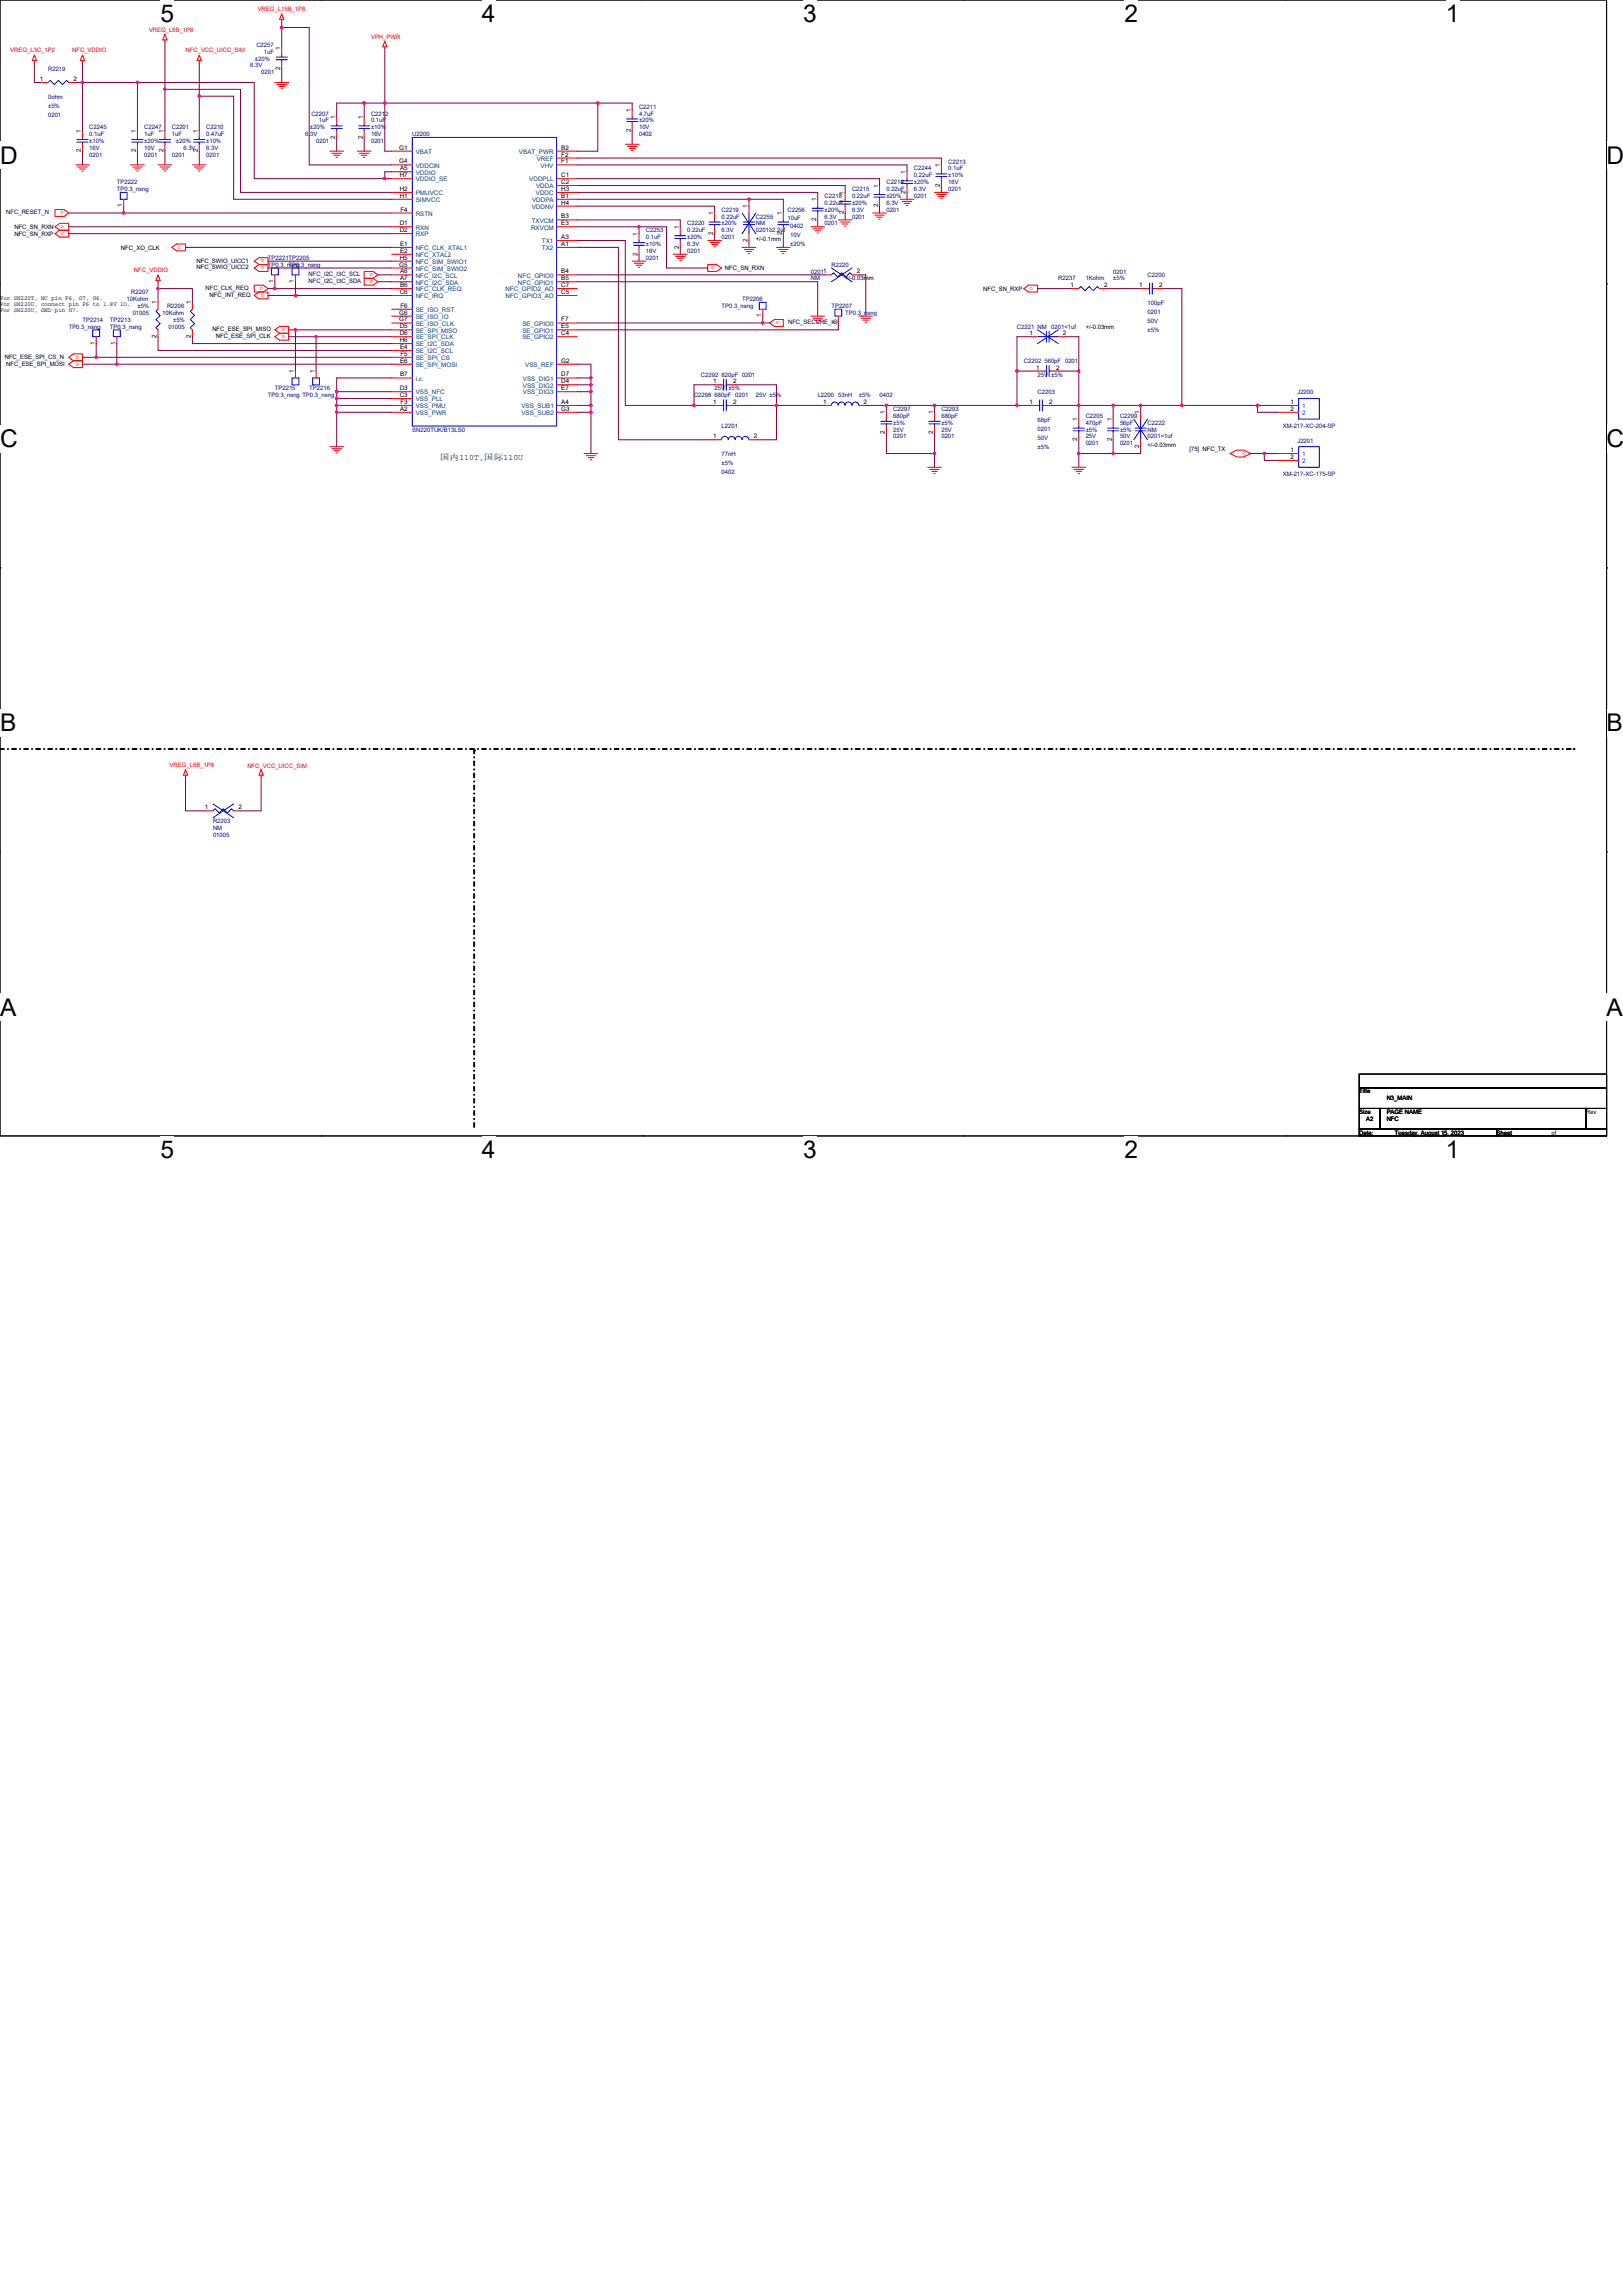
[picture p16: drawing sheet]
<svg xmlns="http://www.w3.org/2000/svg" width="210mm" height="297mm" viewBox="0 0 210 297" stroke-linecap="round" stroke-linejoin="round" font-family="sans-serif">
<defs><g id="words">
<g font-size="3.2">
<text x="20.8" y="2.8">5</text>
<text x="62.4" y="2.8">4</text>
<text x="103.9" y="2.8">3</text>
<text x="145.5" y="2.8">2</text>
<text x="187.1" y="2.8">1</text>
<text x="0" y="21.2">D</text>
<text x="207.9" y="21.2">D</text>
<text x="0" y="57.9">C</text>
<text x="207.9" y="57.9">C</text>
<text x="0" y="94.6">B</text>
<text x="207.9" y="94.6">B</text>
<text x="0" y="131.4">A</text>
<text x="207.9" y="131.4">A</text>
<text x="20.8" y="149.8">5</text>
<text x="62.4" y="149.8">4</text>
<text x="103.9" y="149.8">3</text>
<text x="145.5" y="149.8">2</text>
<text x="187.1" y="149.8">1</text>
</g>
<text font-size="1.1" fill="#008000" x="56.9" y="59.5">国内110T,国际110U</text>
<g font-size=".8" fill="#f00">
<text x="19.3" y="4.1">VREG_L6B_1P8</text>
<text x="33.3" y="1.4">VREG_L15B_1P8</text>
<text x="48" y="5">VPH_PWR</text>
<text x="1.3" y="6.8">VREG_L3C_1P2</text>
<text x="9.3" y="6.8">NFC_VDDIO</text>
<text x="24" y="6.8">NFC_VCC_UICC_SIM</text>
<text x="7.8" y="29.5">o</text>
<text x="8.3" y="27.3" transform="rotate(-180 8.3 27.3)">o</text>
<text x="7.8" y="30.4">o</text>
<text x="17.3" y="35.2">NFC_VDDIO</text>
<text x="22.9" y="32.2">o</text>
<text x="34.2" y="33.6" transform="rotate(-180 34.2 33.6)">o</text>
<text x="34.2" y="34.5" transform="rotate(-180 34.2 34.5)">o</text>
<text x="48.3" y="35.3" transform="rotate(-180 48.3 35.3)">o</text>
<text x="92" y="34.8">o</text>
<text x="34.1" y="37.1" transform="rotate(-180 34.1 37.1)">o</text>
<text x="34.2" y="38" transform="rotate(-180 34.2 38)">o</text>
<text x="48.3" y="36.2" transform="rotate(-180 48.3 36.2)">o</text>
<text x="100.8" y="41.6" transform="rotate(-180 100.8 41.6)">o</text>
<text x="133.2" y="37.5">o</text>
<text x="10.2" y="46" transform="rotate(-180 10.2 46)">o</text>
<text x="10.2" y="46.9" transform="rotate(-180 10.2 46.9)">o</text>
<text x="36.9" y="42.5" transform="rotate(-180 36.9 42.5)">o</text>
<text x="36.9" y="43.3" transform="rotate(-180 36.9 43.3)">o</text>
<text x="161.2" y="58.5" transform="rotate(-180 161.2 58.5)">o</text>
<text x="22" y="99.2">VREG_L6B_1P8</text>
<text x="32" y="99.4">NFC_VCC_UICC_SIM</text>
</g>
<g font-size=".8">
<text x="5.2" y="10.5">1</text>
<text x="9.5" y="10.5">2</text>
<text x="36.3" y="9.1" transform="rotate(-90 36.3 9.1)">2</text>
<text x="36.3" y="6.5" transform="rotate(-90 36.3 6.5)">1</text>
<text x="10.5" y="17.2" transform="rotate(-90 10.5 17.2)">1</text>
<text x="17.6" y="17.2" transform="rotate(-90 17.6 17.2)">1</text>
<text x="21.1" y="17.2" transform="rotate(-90 21.1 17.2)">1</text>
<text x="25.6" y="17.2" transform="rotate(-90 25.6 17.2)">1</text>
<text x="43.4" y="17.9" transform="rotate(-90 43.4 17.9)">2</text>
<text x="43.4" y="15.4" transform="rotate(-90 43.4 15.4)">1</text>
<text x="46.9" y="17.9" transform="rotate(-90 46.9 17.9)">2</text>
<text x="46.9" y="15.4" transform="rotate(-90 46.9 15.4)">1</text>
<text x="81.6" y="17.1" transform="rotate(-90 81.6 17.1)">2</text>
<text x="81.6" y="14.5" transform="rotate(-90 81.6 14.5)">1</text>
<text x="10.5" y="19.7" transform="rotate(-90 10.5 19.7)">2</text>
<text x="17.6" y="19.7" transform="rotate(-90 17.6 19.7)">2</text>
<text x="21.1" y="19.7" transform="rotate(-90 21.1 19.7)">2</text>
<text x="25.6" y="19.7" transform="rotate(-90 25.6 19.7)">2</text>
<text x="51.6" y="19.4">G1</text>
<text x="51.6" y="21.1">G4</text>
<text x="51.7" y="22.9">H7</text>
<text x="51.8" y="22">A5</text>
<text x="72.6" y="22.9">C1</text>
<text x="72.6" y="23.8">C2</text>
<text x="72.6" y="21.1">F1</text>
<text x="72.6" y="19.4">B2</text>
<text x="72.6" y="20.3">F2</text>
<text x="117.2" y="22.5" transform="rotate(-90 117.2 22.5)">1</text>
<text x="121.6" y="21.6" transform="rotate(-90 121.6 21.6)">1</text>
<text x="1.9" y="29.6">NFC_SN_RXN</text>
<text x="15.8" y="26.8" transform="rotate(-90 15.8 26.8)">1</text>
<text x="51.7" y="25.6">H1</text>
<text x="51.7" y="24.7">H2</text>
<text x="51.7" y="29.1">D1</text>
<text x="51.8" y="27.4">F4</text>
<text x="72.6" y="29.1">E3</text>
<text x="72.6" y="24.7">H3</text>
<text x="72.6" y="26.5">H4</text>
<text x="72.6" y="25.6">B1</text>
<text x="72.6" y="28.3">B3</text>
<text x="87.8" y="29.6" transform="rotate(-90 87.8 29.6)">1</text>
<text x="92.3" y="27.8" transform="rotate(-90 92.3 27.8)">1</text>
<text x="96.7" y="26.9" transform="rotate(-90 96.7 26.9)">1</text>
<text x="101.2" y="27.8" transform="rotate(-90 101.2 27.8)">1</text>
<text x="105.6" y="28.6" transform="rotate(-90 105.6 28.6)">2</text>
<text x="105.6" y="26.1" transform="rotate(-90 105.6 26.1)">1</text>
<text x="109.2" y="27.7" transform="rotate(-90 109.2 27.7)">2</text>
<text x="109.2" y="25.2" transform="rotate(-90 109.2 25.2)">1</text>
<text x="113.6" y="26.8" transform="rotate(-90 113.6 26.8)">2</text>
<text x="113.6" y="24.3" transform="rotate(-90 113.6 24.3)">1</text>
<text x="117.2" y="25.1" transform="rotate(-90 117.2 25.1)">2</text>
<text x="121.6" y="24.2" transform="rotate(-90 121.6 24.2)">2</text>
<text x="1.9" y="30.5">NFC_SN_RXP</text>
<text x="15.6" y="32.3">NFC_XO_CLK</text>
<text x="25.4" y="34">NFC_SWIO_UICC1</text>
<text x="25.4" y="34.9">NFC_SWIO_UICC2</text>
<text x="51.6" y="34.5">G5</text>
<text x="51.7" y="30">D2</text>
<text x="51.7" y="33.6">H5</text>
<text x="51.8" y="31.8">E1</text>
<text x="51.8" y="32.7">E2</text>
<text x="51.8" y="35.4">A6</text>
<text x="72.6" y="31.8">A1</text>
<text x="72.6" y="30.9">A3</text>
<text x="72.6" y="35.4">B4</text>
<text x="82.5" y="33.1" transform="rotate(-90 82.5 33.1)">2</text>
<text x="82.5" y="30.5" transform="rotate(-90 82.5 30.5)">1</text>
<text x="87.8" y="32.2" transform="rotate(-90 87.8 32.2)">2</text>
<text x="92.3" y="30.4" transform="rotate(-90 92.3 30.4)">2</text>
<text x="93.8" y="34.9">NFC_SN_RXN</text>
<text x="96.7" y="31.3" transform="rotate(-90 96.7 31.3)">2</text>
<text x="97.8" y="31.1">+/-0.1mm</text>
<text x="101.2" y="30.4" transform="rotate(-90 101.2 30.4)">2</text>
<text x="110.9" y="35.4">2</text>
<text x="0" y="38.8">For SN220T, NC pin F6, G7, G6.</text>
<text x="0" y="39.6">For SN220U, connect pin F6 to 1.8V IO.</text>
<text x="0" y="40.4">For SN220U, GND pin G7.</text>
<text x="20.3" y="39.4" transform="rotate(-90 20.3 39.4)">1</text>
<text x="24.7" y="39.4" transform="rotate(-90 24.7 39.4)">1</text>
<text x="27.1" y="38.4">NFC_INT_REQ</text>
<text x="35.4" y="36.6" transform="rotate(-90 35.4 36.6)">1</text>
<text x="38" y="36.6" transform="rotate(-90 38 36.6)">1</text>
<text x="51.6" y="40.7">G6</text>
<text x="51.6" y="41.6">G7</text>
<text x="51.7" y="38">C6</text>
<text x="51.8" y="36.3">A7</text>
<text x="51.8" y="37.1">B6</text>
<text x="51.8" y="39.8">F6</text>
<text x="72.6" y="38">C5</text>
<text x="72.6" y="37.1">C7</text>
<text x="72.6" y="36.3">B5</text>
<text x="72.6" y="41.6">F7</text>
<text x="98.5" y="41.1" transform="rotate(-90 98.5 41.1)">1</text>
<text x="108.3" y="42" transform="rotate(-90 108.3 42)">1</text>
<text x="109.3" y="36.3">+/-0.03mm</text>
<text x="127.2" y="37.6">NFC_SN_RXP</text>
<text x="138.5" y="37.1">1</text>
<text x="142.9" y="37.1">2</text>
<text x="147.4" y="37.1">1</text>
<text x="150" y="37.1">2</text>
<text x=".6" y="46.4">NFC_ESE_SPI_CS_N</text>
<text x=".8" y="47.3">NFC_ESE_SPI_MOSI</text>
<text x="12.3" y="44.6" transform="rotate(-90 12.3 44.6)">1</text>
<text x="14.9" y="44.6" transform="rotate(-90 14.9 44.6)">1</text>
<text x="20.3" y="43.7" transform="rotate(-90 20.3 43.7)">2</text>
<text x="24.7" y="43.7" transform="rotate(-90 24.7 43.7)">2</text>
<text x="27.5" y="42.9">NFC_ESE_SPI_MISO</text>
<text x="27.9" y="43.8">NFC_ESE_SPI_CLK</text>
<text x="51.7" y="42.5">D5</text>
<text x="51.7" y="43.4">D6</text>
<text x="51.7" y="44.3">H6</text>
<text x="51.8" y="45.1">E4</text>
<text x="51.8" y="46.9">E6</text>
<text x="51.8" y="46">F5</text>
<text x="72.6" y="46.9">G2</text>
<text x="72.6" y="42.5">E5</text>
<text x="72.6" y="43.4">C4</text>
<text x="133.2" y="43.4">1</text>
<text x="134.1" y="47.8">1</text>
<text x="136.6" y="47.8">2</text>
<text x="137.5" y="43.4">2</text>
<text x="140.5" y="42.5">+/-0.03mm</text>
<text x="38" y="48.3" transform="rotate(-90 38 48.3)">1</text>
<text x="40.7" y="48.3" transform="rotate(-90 40.7 48.3)">1</text>
<text x="51.7" y="50.5">D3</text>
<text x="51.7" y="51.4">C3</text>
<text x="51.8" y="53.1">A2</text>
<text x="51.8" y="48.7">B7</text>
<text x="51.8" y="52.3">F3</text>
<text x="72.6" y="48.7">D7</text>
<text x="72.6" y="49.6">D4</text>
<text x="72.6" y="50.5">E7</text>
<text x="72.6" y="52.3">A4</text>
<text x="72.6" y="53.1">G3</text>
<text x="92.3" y="49.6">1</text>
<text x="92.3" y="52.3">1</text>
<text x="94.8" y="49.6">2</text>
<text x="94.8" y="52.3">2</text>
<text x="106.5" y="52.3">1</text>
<text x="111.7" y="52.3">2</text>
<text x="114.5" y="53.6" transform="rotate(-90 114.5 53.6)">1</text>
<text x="120.7" y="53.6" transform="rotate(-90 120.7 53.6)">1</text>
<text x="133.2" y="52.3">1</text>
<text x="135.7" y="52.3">2</text>
<text x="147.4" y="53.6" transform="rotate(-90 147.4 53.6)">1</text>
<text x="167" y="52.3">1</text>
<text x="167" y="53.1">2</text>
<text x="92.3" y="56.7">1</text>
<text x="97.5" y="56.7">2</text>
<text x="114.5" y="56.2" transform="rotate(-90 114.5 56.2)">2</text>
<text x="120.7" y="56.2" transform="rotate(-90 120.7 56.2)">2</text>
<text x="139.4" y="57.1" transform="rotate(-90 139.4 57.1)">2</text>
<text x="139.4" y="54.5" transform="rotate(-90 139.4 54.5)">1</text>
<text x="143.8" y="57.1" transform="rotate(-90 143.8 57.1)">2</text>
<text x="143.8" y="54.5" transform="rotate(-90 143.8 54.5)">1</text>
<text x="147.4" y="58" transform="rotate(-90 147.4 58)">2</text>
<text x="148.5" y="57.9">+/-0.03mm</text>
<text x="153.9" y="58.3">[75] NFC_TX</text>
<text x="167" y="58.5">1</text>
<text x="167" y="59.4">2</text>
<text x="26.5" y="104.7">1</text>
<text x="30.8" y="104.7">2</text>
<text x="175.9" y="141.5">Title</text>
<text x="179.4" y="142.3">N3_MAIN</text>
<text x="175.9" y="144.1">Size</text>
<text x="175.9" y="146.8">Date:</text>
<text x="176.7" y="145">A2</text>
<text x="179.4" y="145">NFC</text>
<text x="179.4" y="144.1">PAGE NAME</text>
<text x="180.5" y="146.8">Tuesday, August 15, 2023</text>
<text x="193.6" y="146.8">Sheet</text>
<text x="200.7" y="146.8">of</text>
<text x="205.2" y="144.1">Rev</text>
</g>
<g font-size=".8" fill="#000080">
<text x="6.2" y="9.2">R2219</text>
<text x="32.4" y="8.7">6.3V</text>
<text x="33" y="7.8">±20%</text>
<text x="33.2" y="6.1">C2257</text>
<text x="33.8" y="9.6">0201</text>
<text x="34.1" y="6.9">1uF</text>
<text x="6.2" y="12.8">0ohm</text>
<text x="6.2" y="14">±5%</text>
<text x="6.2" y="15.1">0201</text>
<text x="11.6" y="16.7">C2245</text>
<text x="11.6" y="17.6">0.1uF</text>
<text x="18.7" y="16.7">C2247</text>
<text x="18.7" y="17.6">1uF</text>
<text x="22.2" y="16.7">C2201</text>
<text x="22.2" y="17.6">1uF</text>
<text x="26.7" y="16.7">C2210</text>
<text x="26.7" y="17.6">0.47uF</text>
<text x="39.5" y="17.6">6.3V</text>
<text x="40.1" y="16.7">±20%</text>
<text x="40.3" y="14.9">C2207</text>
<text x="41.3" y="15.8">1uF</text>
<text x="48" y="14.9">C2212</text>
<text x="48" y="15.8">0.1uF</text>
<text x="48" y="17.6">16V</text>
<text x="48" y="16.7">±10%</text>
<text x="53.3" y="17.6">U2200</text>
<text x="82.7" y="14.1">C2211</text>
<text x="82.7" y="14.9">4.7uF</text>
<text x="82.7" y="17.6">0402</text>
<text x="82.7" y="16.7">10V</text>
<text x="82.7" y="15.8">±20%</text>
<text x="11.6" y="20.3">0201</text>
<text x="11.6" y="19.4">16V</text>
<text x="11.6" y="18.5">±10%</text>
<text x="15.1" y="23.8">TP2222</text>
<text x="18.7" y="20.3">0201</text>
<text x="18.7" y="19.4">10V</text>
<text x="18.7" y="18.5">±20%</text>
<text x="22.2" y="20.3">0201</text>
<text x="22.8" y="18.5">±20%</text>
<text x="23.7" y="19.4">6.3V</text>
<text x="26.7" y="20.3">0201</text>
<text x="26.7" y="19.4">6.3V</text>
<text x="26.7" y="18.5">±10%</text>
<text x="40.9" y="18.5">0201</text>
<text x="48" y="18.5">0201</text>
<text x="114.7" y="23.8">C2214</text>
<text x="118.2" y="22.1">C2244</text>
<text x="118.2" y="22.9">0.22uF</text>
<text x="118.2" y="23.8">±20%</text>
<text x="122.7" y="21.2">C2213</text>
<text x="122.7" y="22.1">0.1uF</text>
<text x="122.7" y="23.8">16V</text>
<text x="122.7" y="22.9">±10%</text>
<text x="15.1" y="24.7">TP0.3_nsng</text>
<text x="88.9" y="29.2">C2220</text>
<text x="93.3" y="27.4">C2219</text>
<text x="93.3" y="28.3">0.22uF</text>
<text x="93.3" y="29.2">±20%</text>
<text x="97.8" y="28.3">C2255</text>
<text x="97.8" y="29.2">NM</text>
<text x="101.9" y="27.4">C2256</text>
<text x="101.9" y="28.4">10uF</text>
<text x="102.2" y="29.5">0402</text>
<text x="106.7" y="25.6">C2218</text>
<text x="106.7" y="26.5">0.22uF</text>
<text x="106.7" y="29.2">0201</text>
<text x="106.7" y="28.3">6.3V</text>
<text x="106.7" y="27.4">±20%</text>
<text x="110.2" y="24.7">C2215</text>
<text x="110.2" y="25.6">0.22uF</text>
<text x="110.2" y="28.3">0201</text>
<text x="110.2" y="27.4">6.3V</text>
<text x="110.2" y="26.5">±20%</text>
<text x="114.7" y="24.7">0.22uF</text>
<text x="114.7" y="27.4">0201</text>
<text x="114.7" y="26.5">6.3V</text>
<text x="114.7" y="25.6">±20%</text>
<text x="118.2" y="25.6">0201</text>
<text x="118.2" y="24.7">6.3V</text>
<text x="122.7" y="24.7">0201</text>
<text x="34.7" y="33.6">TP2221TP2205</text>
<text x="34.7" y="34.5">TP0.3_nsng</text>
<text x="37.3" y="34.5">TP0.3_nsng</text>
<text x="83.6" y="30.1">C2253</text>
<text x="83.6" y="30.9">0.1uF</text>
<text x="83.6" y="33.6">0201</text>
<text x="83.6" y="32.7">16V</text>
<text x="83.6" y="31.8">±10%</text>
<text x="88.9" y="30.1">0.22uF</text>
<text x="88.9" y="32.7">0201</text>
<text x="88.9" y="31.8">6.3V</text>
<text x="88.9" y="30.9">±20%</text>
<text x="93.3" y="30.9">0201</text>
<text x="93.3" y="30.1">6.3V</text>
<text x="97.8" y="30.1">0201≥2.2uf</text>
<text x="102.2" y="30.7">10V</text>
<text x="102.2" y="31.8">±20%</text>
<text x="104.9" y="35.4">02011</text>
<text x="107.6" y="34.5">R2220</text>
<text x="144" y="35.4">0201</text>
<text x="148.5" y="35.8">C2200</text>
<text x="10.7" y="41.6">TP2214</text>
<text x="14.2" y="41.6">TP2213</text>
<text x="16.4" y="38.9">10Kohm</text>
<text x="17" y="38.1">R2207</text>
<text x="17.2" y="40.7">01005</text>
<text x="17.8" y="39.8">±5%</text>
<text x="21" y="40.7">10Kohm</text>
<text x="21.6" y="39.8">R2206</text>
<text x="22.4" y="41.6">±5%</text>
<text x="93.3" y="39.8">TP0.3_nsng</text>
<text x="96" y="38.9">TP2206</text>
<text x="104.9" y="36.3">NM</text>
<text x="107.6" y="39.8">TP2207</text>
<text x="109.3" y="40.7">TP0.3_nsng</text>
<text x="136.9" y="36.3">R2237</text>
<text x="140.5" y="36.3">1Kohm</text>
<text x="144" y="36.3">±5%</text>
<text x="148.5" y="39.5">100pF</text>
<text x="148.5" y="40.6">0201</text>
<text x="148.5" y="41.8">50V</text>
<text x="8.9" y="42.5">TP0.3_nsng</text>
<text x="14.2" y="42.5">TP0.3_nsng</text>
<text x="21.8" y="42.5">01005</text>
<text x="131.6" y="42.5">C2221 NM</text>
<text x="132.5" y="46.9">C2202 560pF 0201</text>
<text x="136" y="42.5">0201&lt;1uf</text>
<text x="148.5" y="42.9">±5%</text>
<text x="34.7" y="51.4">TP0.3_nsng TP0.3_nsng</text>
<text x="35.6" y="50.5">TP2215</text>
<text x="40" y="50.5">TP2216</text>
<text x="89.8" y="51.4">C2298 680pF 0201</text>
<text x="90.7" y="48.7">C2292 820pF 0201</text>
<text x="92.5" y="50.5">25V ±5%</text>
<text x="97.8" y="51.4">25V ±5%</text>
<text x="105.8" y="51.4">L2200 53nH</text>
<text x="111.1" y="51.4">±5%</text>
<text x="113.8" y="51.4">0402</text>
<text x="115.6" y="53.2">C2297</text>
<text x="121.8" y="53.2">C2293</text>
<text x="134.2" y="48.7">25V ±5%</text>
<text x="134.2" y="50.9">C2203</text>
<text x="167.9" y="51">J2200</text>
<text x="53.3" y="55.8">SN220TUK/B13LS0</text>
<text x="93.3" y="55.4">L2201</text>
<text x="93.3" y="59">77nH</text>
<text x="115.6" y="54.1">680pF</text>
<text x="115.6" y="56.7">0201</text>
<text x="115.6" y="55.8">25V</text>
<text x="115.6" y="54.9">±5%</text>
<text x="121.8" y="54.1">680pF</text>
<text x="121.8" y="56.7">0201</text>
<text x="121.8" y="55.8">25V</text>
<text x="121.8" y="54.9">±5%</text>
<text x="134.2" y="54.6">68pF</text>
<text x="134.2" y="55.8">0201</text>
<text x="134.2" y="56.9">50V</text>
<text x="134.2" y="58.1">±5%</text>
<text x="140.5" y="54.1">C2205</text>
<text x="140.5" y="54.9">470pF</text>
<text x="140.5" y="57.6">0201</text>
<text x="140.5" y="56.7">25V</text>
<text x="140.5" y="55.8">±5%</text>
<text x="144.9" y="54.1">C2299</text>
<text x="144.9" y="54.9">56pF</text>
<text x="144.9" y="57.6">0201</text>
<text x="144.9" y="56.7">50V</text>
<text x="144.9" y="55.8">±5%</text>
<text x="148.5" y="54.9">C2222</text>
<text x="148.5" y="55.8">NM</text>
<text x="148.5" y="56.7">0201&lt;1uf</text>
<text x="166" y="55.3">XM-217-XC-204-SP</text>
<text x="167.9" y="57.3">J2201</text>
<text x="93.3" y="60.2">±5%</text>
<text x="93.3" y="61.3">0402</text>
<text x="166" y="61.5">XM-217-XC-175-SP</text>
<text x="27.6" y="106.5">R2203</text>
<text x="27.6" y="107.4">NM</text>
<text x="27.6" y="108.3">01005</text>
</g>
<g font-size=".8" fill="#004080">
<text x="53.8" y="19.9">VBAT</text>
<text x="53.8" y="21.7">VDDCIN</text>
<text x="53.8" y="23.5">VDDIO_SE</text>
<text x="53.8" y="22.6">VDDIO</text>
<text x="67.1" y="19.9">VBAT_PWR</text>
<text x="68.5" y="23.5">VDDPLL</text>
<text x="69.4" y="20.8">VREF</text>
<text x="69.9" y="21.7">VHV</text>
<text x="53.8" y="26.1">SIMVCC</text>
<text x="53.8" y="25.3">PMUVCC</text>
<text x="53.8" y="27.9">RSTN</text>
<text x="53.8" y="29.7">RXN</text>
<text x="68.7" y="29.7">RXVCM</text>
<text x="68.8" y="27">VDDNV</text>
<text x="68.8" y="28.8">TXVCM</text>
<text x="68.8" y="26.1">VDDPA</text>
<text x="69.3" y="25.3">VDDC</text>
<text x="69.4" y="24.4">VDDA</text>
<text x="53.8" y="30.6">RXP</text>
<text x="53.8" y="32.4">NFC_CLK_XTAL1</text>
<text x="53.8" y="33.3">NFC_XTAL2</text>
<text x="53.8" y="34.1">NFC_SIM_SWIO1</text>
<text x="53.8" y="35">NFC_SIM_SWIO2</text>
<text x="53.8" y="35.9">NFC_I2C_SCL</text>
<text x="67" y="35.9">NFC_GPIO0</text>
<text x="70.1" y="32.4">TX2</text>
<text x="70.1" y="31.5">TX1</text>
<text x="53.8" y="36.8">NFC_I2C_SDA</text>
<text x="53.8" y="37.7">NFC_CLK_REQ</text>
<text x="53.8" y="38.6">NFC_IRQ</text>
<text x="53.8" y="40.4">SE_ISO_RST</text>
<text x="53.8" y="41.3">SE_ISO_IO</text>
<text x="65.4" y="38.6">NFC_GPIO3_AO</text>
<text x="65.4" y="37.7">NFC_GPIO2_AO</text>
<text x="67" y="36.8">NFC_GPIO1</text>
<text x="53.8" y="46.6">SE_SPI_CS</text>
<text x="53.8" y="42.1">SE_ISO_CLK</text>
<text x="53.8" y="43">SE_SPI_MISO</text>
<text x="53.8" y="43.9">SE_SPI_CLK</text>
<text x="53.8" y="44.8">SE_I2C_SDA</text>
<text x="53.8" y="45.7">SE_I2C_SCL</text>
<text x="53.8" y="47.5">SE_SPI_MOSI</text>
<text x="67.6" y="42.1">SE_GPIO0</text>
<text x="67.6" y="43">SE_GPIO1</text>
<text x="67.6" y="43.9">SE_GPIO2</text>
<text x="67.9" y="47.5">VSS_REF</text>
<text x="53.8" y="52.8">VSS_PMU</text>
<text x="53.8" y="51">VSS_NFC</text>
<text x="53.8" y="53.7">VSS_PWR</text>
<text x="53.8" y="51.9">VSS_PLL</text>
<text x="53.8" y="49.3">i.c.</text>
<text x="67.5" y="52.8">VSS_SUB1</text>
<text x="67.5" y="53.7">VSS_SUB2</text>
<text x="67.6" y="49.3">VSS_DIG1</text>
<text x="67.6" y="50.1">VSS_DIG2</text>
<text x="67.6" y="51">VSS_DIG3</text>
<text x="168.5" y="52.8">1</text>
<text x="168.5" y="53.7">2</text>
<text x="168.5" y="59">1</text>
<text x="168.5" y="59.9">2</text>
</g>
<g font-size=".8" fill="#000040">
<text x=".8" y="27.7">NFC_RESET_N</text>
<text x="39.9" y="35.8">NFC_I2C_I3C_SCL</text>
<text x="26.6" y="37.5">NFC_CLK_REQ</text>
<text x="39.9" y="36.6">NFC_I2C_I3C_SDA</text>
<text x="102" y="42">NFC_SECURE_IO</text>
</g>
</g></defs>
<path d="M0 0h207.9v147h-207.9z" fill="none" stroke="#000" stroke-width=".13"/>
<g fill="#fff">
<path d="M20.8 0h1.7v3.5h-1.7z"/>
<path d="M20.8 147h1.7v3.5h-1.7z"/>
</g>
<path d="M41.6 0h.1M41.6 147h.1" fill="none" stroke="#000" stroke-width=".13"/>
<g fill="#fff">
<path d="M62.4 0h1.7v3.5h-1.7z"/>
<path d="M62.4 147h1.7v3.5h-1.7z"/>
</g>
<path d="M83.1 0h.1M83.1 147h.1" fill="none" stroke="#000" stroke-width=".13"/>
<g fill="#fff">
<path d="M103.9 0h1.8v3.5h-1.8z"/>
<path d="M103.9 147h1.8v3.5h-1.8z"/>
</g>
<path d="M124.7 0h.1M124.7 147h.1" fill="none" stroke="#000" stroke-width=".13"/>
<g fill="#fff">
<path d="M145.5 0h1.8v3.5h-1.8z"/>
<path d="M145.5 147h1.8v3.5h-1.8z"/>
</g>
<path d="M166.3 0h.1M166.3 147h.1" fill="none" stroke="#000" stroke-width=".13"/>
<g fill="#fff">
<path d="M187.1 0h1.7v3.5h-1.7z"/>
<path d="M187.1 147h1.7v3.5h-1.7z"/>
<path d="M0 18.4h2.3v3.5h-2.3z"/>
<path d="M207.9 18.4h2v3.5h-2z"/>
<path d="M0 55.1h2.3v3.5h-2.3z"/>
<path d="M207.9 55.1h2v3.5h-2z"/>
</g>
<path d="M0 36.7h.1M207.9 36.7h.1" fill="none" stroke="#000" stroke-width=".13"/>
<g fill="#fff">
<path d="M0 91.8h2.1v3.5h-2.1z"/>
<path d="M207.9 91.8h2v3.5h-2z"/>
</g>
<path d="M0 73.5h.1M207.9 73.5h.1" fill="none" stroke="#000" stroke-width=".13"/>
<g fill="#fff">
<path d="M0 128.6h2.1v3.5h-2.1z"/>
<path d="M207.8 128.6h2.1v3.5h-2.1z"/>
</g>
<path d="M0 110.2h.1M207.9 110.2h.1M175.9 139h32v1.7h-32zM175.9 140.7h32v2.7h-32zM175.9 143.4h2.6v2.7h-2.6zM175.9 146.1h17.7v.9h-17.7zM178.5 143.4h26.7v2.7h-26.7zM193.6 146.1h14.3v.9h-14.3zM205.2 143.4h2.7v2.7h-2.7z" fill="none" stroke="#000" stroke-width=".13"/>
<path d="M0 96.9h203.6M61.3 97.1h.1M203.6 96.9h.1M61.3 145.8v-48.7" fill="none" stroke="#000" stroke-width=".25" stroke-dasharray=".5 .5 0 .5"/>
<g fill="none" stroke="#f00" stroke-width=".13">
<path d="M4.4 7.1l.3 .7h-.5zM4.4 7.8v.2M5.3 10.7h.9M8.9 10.7h.9M10.7 7.8v.2M10.7 16.9v.9M10.7 18.7v.9M10.7 7.1l.2 .7h-.5zM17.8 16.9v.9M17.8 18.7v.9M21.3 5.2v.1M21.3 16.9v.9"/>
<path d="M21.3 18.7v.9M21.3 4.4l.3 .8h-.5zM25.8 7.8v.2M25.8 16.9v.9M25.8 18.7v.9M25.8 7.1l.3 .7h-.6zM35.6 10.7h1.7M35.8 10.9h1.3M36.1 11.2h.7M36.4 11.5h.1M36.4 1.8l.3 .7h-.5zM36.4 2.5v.2"/>
<path d="M36.4 6.2v.9M36.4 8v.9M42.7 19.6h1.7M42.9 19.8h1.3M43.6 15.1v.9M43.6 16.9v.9M46.2 19.6h1.8M46.5 19.8h1.2M47.1 15.1v.9M47.1 16.9v.9M49.8 6.1v.1M49.8 5.3l.3 .8h-.6z"/>
<path d="M50.7 19.6h2.6M72 19.6h2.7M80.9 18.7h1.8M81.2 18.9h1.2M81.4 19.2h.7M81.7 19.5h.2M81.8 14.2v.9M81.8 16v.9M7.1 27.1h1.2l.6 .5-.6 .4h-1.2zM7.1 29.3l.6-.4h1.2v.9h-1.2zM7.1 30.2l.6-.4h1.2v.9h-1.2zM9.8 21.3h1.8"/>
<path d="M10.1 21.6h1.2M10.3 21.9h.7M10.6 22.1h.2M16 25.8v.9M16.9 21.3h1.8M17.2 21.6h1.2M17.4 21.9h.7M17.7 22.1h.2M20.4 21.3h1.8M20.4 36.3v.1M20.4 39.1v.9M20.4 35.6l.3 .7h-.5z"/>
<path d="M20.7 21.6h1.2M21 21.9h.7M21.3 22.1h.1M22.2 32l.6-.4h1.2v.8h-1.2zM24.9 21.3h1.8M24.9 39.1v.9M25.2 21.6h1.2M25.4 21.9h.7M25.7 22.1h.2M32.9 38.2l.6-.4h1.2v.9h-1.2zM32.9 33.8l.6-.5h1.2v.9h-1.2zM32.9 34.7l.6-.5h1.2v.9h-1.2z"/>
<path d="M32.9 36.9h1.2l.6 .4-.6 .5h-1.2zM35.6 35.6v.8M38.2 35.6v.8M43.2 20.1h.7M43.5 20.4h.1M46.8 20.1h.7M47 20.4h.2M47.1 35.1h1.2l.6 .5-.6 .4h-1.2zM47.1 36h1.2l.6 .4-.6 .5h-1.2zM50.7 21.3h2.6M50.7 23.1h2.6M50.7 22.2h2.6"/>
<path d="M50.7 25.8h2.6M50.7 24.9h2.6M50.7 27.6h2.6M50.7 29.3h2.6M50.7 30.2h2.6M50.7 32h2.6M50.7 32.9h2.6M50.7 33.8h2.6M50.7 34.7h2.6M50.7 35.6h2.6M50.7 36.4h2.6M50.7 37.3h2.6"/>
<path d="M50.7 38.2h2.6M72 23.1h2.7M72 24h2.7M72 38.2h2.7M72 37.3h2.7M72 29.3h2.7M72 21.3h2.7M72 24.9h2.7M72 26.7h2.7M72 32h2.7M72 31.1h2.7M72 25.8h2.7"/>
<path d="M72 28.4h2.7M72 35.6h2.7M72 36.4h2.7M72 20.4h2.7M81.8 33.8h1.8M82.1 34.1h1.2M82.3 34.3h.7M82.6 34.6h.2M82.7 30.2v.9M82.7 32v.9M87.1 32.9h1.8M87.4 33.2h1.2"/>
<path d="M87.7 33.4h.7M87.9 33.7h.2M88 29.3v.9M88 31.1v.9M91.6 34.2h1.1l.6 .5-.6 .4h-1.1zM91.6 31.1h1.7M91.8 31.4h1.3M92.1 31.6h.7M92.4 31.9h.1M92.5 27.6v.8M92.5 29.3v.9M96 32h1.8"/>
<path d="M96.3 32.3h1.2M96.5 32.5h.8M96.8 32.8h.2M96.9 26.7v.9M96.9 30.2v.9M100.5 32h1.7M100.7 32.3h1.3M101 32.5h.7M101.3 32.8h.1M101.3 27.6v.8M101.3 29.3v.9M104.9 29.3h1.8"/>
<path d="M105.2 29.6h1.2M105.4 29.9h.8M105.7 30.1h.2M105.8 25.8v.9M105.8 27.6v.8M106.7 35.6h.9M108.5 28.4h1.7M108.7 28.7h1.3M109 29h.7M109.3 29.3h.1M109.3 24.9v.9M109.3 26.7v.9"/>
<path d="M110.2 35.6h.9M112.9 27.6h1.8M113.2 27.8h1.2M113.4 28.1h.8M113.7 28.4h.2M113.8 24v.9M113.8 25.8v.9M116.5 25.8h1.7M116.7 26.1h1.3M117 26.3h.7M117.3 26.6h.1M117.3 22.2v.9"/>
<path d="M117.3 24v.9M120.9 24.9h1.8M121.2 25.2h1.2M121.4 25.4h.8M121.7 25.7h.2M121.8 21.3v.9M121.8 23.1v.9M132.5 37.3l.6-.4h1.1v.9h-1.1zM138.7 37.3h.9M142.2 37.3h.9M147.6 37.3h.9M149.4 37.3h.8"/>
<path d="M8.9 46.2l.6-.4h1.2v.9h-1.2zM8.9 47.1l.6-.4h1.2v.9h-1.2zM12.4 43.6v.8M15.1 43.6v.8M20.4 42.7v.9M24.9 42.7v.9M35.6 42.7l.6-.5h1.1v.9h-1.1zM35.6 43.6l.6-.5h1.1v.9h-1.1zM38.2 48v.9M40.9 48v.9M42.7 57.8h1.7M42.9 58.1h1.3"/>
<path d="M43.2 58.3h.7M43.5 58.6h.1M50.7 52.5h2.6M50.7 50.7h2.6M50.7 53.3h2.6M50.7 51.6h2.6M50.7 46.2h2.6M50.7 40h2.6M50.7 40.9h2.6M50.7 41.8h2.6M50.7 42.7h2.6M50.7 43.6h2.6"/>
<path d="M50.7 44.4h2.6M50.7 45.3h2.6M50.7 47.1h2.6M50.7 48.9h2.6M72 48.9h2.7M72 49.8h2.7M72 50.7h2.7M72 52.5h2.7M72 53.3h2.7M72 47.1h2.7M72 41.8h2.7M72 42.7h2.7"/>
<path d="M72 43.6h2.7M75.6 58.7h1.7M75.8 58.9h1.3M76.1 59.2h.7M76.4 59.5h.1M92.5 49.8h.8M92.5 52.5h.8M92.5 56.9h.8M94.2 49.8h.9M94.2 52.5h.9M96.9 56.9h.9M98.7 40v.9"/>
<path d="M99.6 41.8l.6-.5h1.1v.9h-1.1zM104.9 40.9h1.8M105.2 41.2h1.2M105.4 41.4h.8M105.7 41.7h.2M106.7 52.5h.9M108.5 40.9v.9M111.1 40.9h1.8M111.1 52.5h.9M111.4 41.2h1.2M111.7 41.4h.7M111.9 41.7h.2"/>
<path d="M114.7 53.3v.9M114.7 55.1v.9M120.9 53.3v.9M120.9 55.1v.9M133.3 52.5h.9M133.3 43.6h.9M134.2 48h.9M135.1 52.5h.9M136 48h.9M136.9 43.6h.9M139.6 54.2v.9M139.6 56v.9"/>
<path d="M144 54.2v.9M144 56v.9M147.6 53.3v.9M147.6 56.9v.9M159.1 58.7l.9-.5h.9l.9 .5-.9 .4h-.9zM165.4 52.5h2.6M165.4 53.3h2.6M165.4 58.7h2.6M165.4 59.6h2.6M120 60.5h1.8M120.3 60.7h1.2M120.5 61h.8"/>
<path d="M120.8 61.3h.2M138.7 60.5h1.8M139 60.7h1.2M139.2 61h.7M139.5 61.3h.2M24 99.6l.3 .7h-.6zM33.8 99.6l.3 .7h-.6zM24 100.3v.2M26.7 104.9h.9M30.2 104.9h.9M33.8 100.3v.2"/>
</g>
<g fill="none" stroke="#00f" stroke-width=".13">
<path d="M6.2 10.7l.3-.3 .5 .5 .6-.5 .5 .5 .5-.5 .3 .3M9.9 18.1h1.5M9.9 18.4h1.5M10.7 17.8v.3M10.7 18.4v.3M17.1 18.1h1.4M17.1 18.4h1.4M17.8 17.8v.3M17.8 18.4v.3M20.6 18.1h1.5M20.6 18.4h1.5M21.3 17.8v.3"/>
<path d="M21.3 18.4v.3M25.1 18.1h1.4M25.1 18.4h1.4M25.8 17.8v.3M25.8 18.4v.3M35.7 7.4h1.5M35.7 7.7h1.5M36.4 7.1v.3M36.4 7.7v.3M42.8 16.3h1.5M42.8 16.6h1.5M43.6 16v.3"/>
<path d="M43.6 16.6v.3M46.4 16.3h1.4M46.4 16.6h1.4M47.1 16v.3M47.1 16.6v.3M53.3 17.8h18.7v37.3h-18.7zM81.1 15.4h1.4M81.1 15.7h1.4M81.8 15.1v.3M81.8 15.7v.3M15.6 24.9h.8v.9h-.8zM35.1 34.7h.9v.9h-.9z"/>
<path d="M37.8 34.7h.9v.9h-.9zM82 31.4h1.4M82 31.7h1.4M82.7 31.1v.3M82.7 31.7v.3M87.3 30.5h1.4M87.3 30.8h1.4M88 30.2v.3M88 30.8v.3M91.7 28.7h1.5M91.7 29.1h1.5M92.5 28.4v.3"/>
<path d="M92.5 29.1v.2M96 27.6l1.8 2.6M96.2 28.7h1.4M96.2 29.1h1.4M96.9 27.6v1.1M96.9 29.1v1.1M97.8 27.6l-1.8 2.6M98.2 39.1h.9v.9h-.9zM100.6 28.7h1.5M100.6 29.1h1.5M101.3 28.4v.3M101.3 29.1v.2"/>
<path d="M105.1 26.9h1.4M105.1 27.3h1.4M105.8 26.7v.2M105.8 27.3v.3M107.6 34.7l2.6 1.7M107.6 35.6l.2-.3 .6 .5 .5-.5 .5 .5 .6-.5 .2 .3M108.6 26.1h1.5M108.6 26.4h1.5M109.3 25.8v.3M109.3 26.4v.3M110.2 34.7l-2.6 1.7M113.1 25.2h1.4"/>
<path d="M113.1 25.5h1.4M113.8 24.9v.3M113.8 25.5v.3M116.6 23.4h1.5M116.6 23.7h1.5M117.3 23.1v.3M117.3 23.7v.3M121.1 22.5h1.4M121.1 22.8h1.4M121.8 22.2v.3M121.8 22.8v.3M139.6 37.3l.2-.2 .6 .5 .5-.5 .5 .5 .6-.5 .2 .2"/>
<path d="M148.5 37.3h.2M148.7 36.6v1.5M149.1 36.6v1.5M149.1 37.3h.3M12 42.7h.9v.9h-.9zM14.7 42.7h.9v.9h-.9zM20.4 40l-.2 .3 .5 .5-.5 .5 .5 .6-.5 .5 .2 .3M24.9 40l-.3 .3 .6 .5-.6 .5 .6 .6-.6 .5 .3 .3M37.8 48.9h.9v.9h-.9zM40.4 48.9h.9v.9h-.9zM93.3 49.8h.3M93.3 52.5h.3"/>
<path d="M93.6 49.1v1.4M93.6 51.7v1.5M94 49.1v1.4M94 49.8h.2M94 51.7v1.5M94 52.5h.2M95.1 56.9a.45 .45 0 0 0-.4-.4 .45 .45 0 0 0-.5 .4 .43 .43 0 0 0-.4-.4 .43 .43 0 0 0-.5 .4M96.9 56.9a.45 .45 0 0 0-.5-.4 .45 .45 0 0 0-.4 .4 .43 .43 0 0 0-.4-.4 .43 .43 0 0 0-.5 .4M107.6 52.4a.43 .43 0 0 1 .4-.4 .43 .43 0 0 1 .4 .4 .45 .45 0 0 1 .5-.4 .45 .45 0 0 1 .4 .4M108 40h.9v.9h-.9zM109.3 52.4a.43 .43 0 0 1 .5-.4 .43 .43 0 0 1 .4 .4 .45 .45 0 0 1 .5-.4 .45 .45 0 0 1 .4 .4M114 54.5h1.4"/>
<path d="M114 54.8h1.4M114.7 54.2v.3M114.7 54.8v.3M120.2 54.5h1.4M120.2 54.8h1.4M120.9 54.2v.3M120.9 54.8v.3M134.2 52.5h.3M134.2 42.7l2.7 1.8M134.2 43.6h1.2M134.5 51.7v1.5M134.9 51.7v1.5"/>
<path d="M134.9 52.5h.2M135.1 48h.3M135.4 47.3v1.4M135.4 42.8v1.5M135.7 47.3v1.4M135.7 48h.3M135.7 42.8v1.5M135.7 43.6h1.2M136.9 42.7l-2.7 1.7M138.9 55.4h1.4M138.9 55.7h1.4M139.6 55.1v.3"/>
<path d="M139.6 55.7v.3M143.3 55.4h1.4M143.3 55.7h1.4M144 55.1v.3M144 55.7v.3M146.7 54.2l1.8 2.7M146.9 55.4h1.4M146.9 55.7h1.4M147.6 54.2v1.2M147.6 55.7v1.2M148.5 54.2l-1.8 2.7M168 51.6h2.7v2.6h-2.7z"/>
<path d="M168 57.8h2.7v2.7h-2.7zM27.6 104l2.6 1.8M27.6 104.9l.2-.3 .6 .6 .5-.6 .5 .6 .6-.6 .2 .3M30.2 104l-2.6 1.8"/>
</g>
<g fill="none" stroke="#800040" stroke-width=".13">
<path d="M4.4 8v2.7h.9M10.7 8v2.7h-.9M10.7 19.6v1.7M17.8 10.7h15.1v12.4h16.9M17.8 10.7h-7.1v6.2M17.8 10.7v6.2M17.8 19.6v1.7M21.3 11.6h9.8v13.3h19.6M21.3 5.3v6.3M21.3 11.6v5.3M21.3 19.6v1.7M25.8 12.4h4.4v13.4h20.5"/>
<path d="M25.8 8v4.4M25.8 12.4v4.5M25.8 19.6v1.7M36.4 6.2v-2.6h3.6v17.7h10.7M36.4 2.7v.9M36.4 8.9v1.8M43.6 17.8v1.8M47.1 13.3h2.7M47.1 13.3h-3.5v1.8M47.1 13.3v1.8M47.1 17.8v1.8M49.8 6.2v7.1"/>
<path d="M49.8 13.3v6.3h.9M49.8 13.3h27.5M77.3 13.3h4.5v.9M77.3 13.3v6.3h-2.6M81.8 16.9v1.8M8.9 30.2h41.8M8.9 27.6h7.1M8.9 29.3h41.8M16 27.6h34.7M16 26.7v.9M20.4 37.3h4.5v1.8M20.4 36.4v.9"/>
<path d="M20.4 37.3v1.8M24 32h26.7M34.7 33.8h16M34.7 37.3h.9M34.7 34.7h16M34.7 38.2h3.5M35.6 36.4v.9M35.6 37.3h15.1M38.2 36.4v1.8M38.2 38.2h12.5M48.9 35.6h1.8M48.9 36.4h1.8"/>
<path d="M49.8 23.1h.9M50.7 22.2h-.9v.9M74.7 26.7h17.8v.9M74.7 20.4h47.1v.9M74.7 24h34.6v.9M74.7 25.8h22.2M74.7 31.1h6.2v21.4h8.9M74.7 35.6h32M74.7 36.4h31.1v4.5M74.7 28.4h13.3v.9M74.7 23.1h39.1v.9M74.7 29.3h8"/>
<path d="M74.7 32h5.3v24.9h12.5M74.7 24.9h31.1v.9M74.7 21.3h42.6v.9M82.7 29.3h3.5v5.4h5.4M82.7 29.3v.9M82.7 32.9v.9M88 32v.9M92.5 30.2v.9M96.9 25.8v.9M96.9 31.1v.9M96.9 25.8h4.4v1.8M101.3 30.2v1.8"/>
<path d="M105.8 28.4v.9M109.3 27.6v.8M111.1 35.6h.9v5.3M113.8 26.7v.9M117.3 24.9v.9M121.8 24v.9M134.2 37.3h4.5M143.1 37.3h4.5M150.2 37.3h2.7v15.2M10.7 46.2h40M10.7 47.1h40M12.4 44.4v1.8"/>
<path d="M15.1 44.4v2.7M20.4 43.6v1.7h30.3M24.9 43.6v.8h25.8M37.3 42.7h.9M37.3 43.6h3.6M40.9 43.6v4.4M40.9 43.6h9.8M43.6 50.7h7.1M43.6 51.6h7.1M43.6 52.5h7.1M43.6 50.7v.9M43.6 51.6v.9"/>
<path d="M43.6 52.5v.8M43.6 53.3v4.5M43.6 53.3h7.1M50.7 42.7h-12.5v5.3M50.7 48.9h-7.1v1.8M74.7 41.8h24M74.7 47.1h1.8v1.8M74.7 48.9h1.8M74.7 49.8h1.8M74.7 50.7h1.8M74.7 52.5h1.8M74.7 53.3h1.8"/>
<path d="M76.5 48.9v.9M76.5 49.8v.9M76.5 50.7v1.8M76.5 52.5v.8M76.5 53.3v5.4M89.8 52.5h2.7M92.5 49.8h-2.7v2.7M95.1 52.5h5.4M95.1 49.8h5.4v2.7M98.7 40.9v.9M98.7 41.8h.9M100.5 52.5h6.2"/>
<path d="M100.5 52.5v4.4h-2.7M108.5 41.8v.9h-33.8M112 52.5h2.7M114.7 52.5v.8M114.7 56v2.7h6.2M114.7 52.5h6.2M120.9 52.5h10.7M120.9 52.5v.8M120.9 56v2.7M120.9 58.7v1.8M131.6 48h2.6M131.6 48v4.5"/>
<path d="M131.6 52.5h1.7M133.3 43.6h-1.7v4.4M136 52.5h3.6M136.9 48h2.7M137.8 43.6h1.8v4.4M139.6 52.5h4.4M139.6 48v4.5M139.6 52.5v1.7M139.6 56.9v1.8M144 52.5v1.7M144 52.5h3.6M144 56.9v1.8"/>
<path d="M144 58.7h-4.4v1.8M147.6 57.8v.9h-3.6M152.9 52.5h9.8M152.9 52.5h-5.3v.8M161.8 58.7h1.8M163.6 58.7h1.8M163.6 58.7v.9h1.8M165.4 52.5h-2.7v.8h2.7M24 100.5v4.4h2.7M33.8 100.5v4.4h-2.7"/>
</g>
<g fill="#f0f" stroke="#f0f" stroke-width=".13">
<path d="M10.5 10.5h.3v.3h-.3z" fill-rule="evenodd"/>
<path d="M17.7 10.5h.2v.3h-.2z" fill-rule="evenodd"/>
<path d="M21.2 11.4h.2v.3h-.2z" fill-rule="evenodd"/>
<path d="M25.7 12.3h.2v.2h-.2z" fill-rule="evenodd"/>
<path d="M47 13.2h.2v.2h-.2z" fill-rule="evenodd"/>
<path d="M77.2 13.2h.2v.2h-.2z" fill-rule="evenodd"/>
<path d="M49.7 13.2h.2v.2h-.2z" fill-rule="evenodd"/>
<path d="M49.7 23h.2v.2h-.2z" fill-rule="evenodd"/>
<path d="M96.8 25.7h.2v.2h-.2z" fill-rule="evenodd"/>
<path d="M82.5 29.2h.3v.2h-.3z" fill-rule="evenodd"/>
<path d="M20.3 37.2h.2v.2h-.2z" fill-rule="evenodd"/>
<path d="M38.1 38.1h.2v.2h-.2z" fill-rule="evenodd"/>
<path d="M98.6 41.7h.2v.2h-.2z" fill-rule="evenodd"/>
<path d="M40.8 43.4h.2v.3h-.2z" fill-rule="evenodd"/>
<path d="M12.3 46.1h.2v.2h-.2z" fill-rule="evenodd"/>
<path d="M15 47h.2v.2h-.2z" fill-rule="evenodd"/>
<path d="M76.3 48.8h.2v.2h-.2z" fill-rule="evenodd"/>
<path d="M76.3 49.7h.2v.2h-.2z" fill-rule="evenodd"/>
<path d="M43.4 50.5h.3v.3h-.3z" fill-rule="evenodd"/>
<path d="M76.3 50.5h.2v.3h-.2z" fill-rule="evenodd"/>
<path d="M43.4 51.4h.3v.3h-.3z" fill-rule="evenodd"/>
<path d="M43.4 52.3h.3v.2h-.3z" fill-rule="evenodd"/>
<path d="M76.3 52.3h.2v.2h-.2z" fill-rule="evenodd"/>
<path d="M43.4 53.2h.3v.2h-.3z" fill-rule="evenodd"/>
<path d="M76.3 53.2h.2v.2h-.2z" fill-rule="evenodd"/>
<path d="M36.3 3.4h.2v.3h-.2z" fill-rule="evenodd"/>
<path d="M38.1 42.5h.2v.3h-.2z" fill-rule="evenodd"/>
<path d="M35.4 37.2h.3v.2h-.3z" fill-rule="evenodd"/>
<path d="M15.9 27.4h.2v.3h-.2z" fill-rule="evenodd"/>
<path d="M131.4 47.9h.3v.2h-.3z" fill-rule="evenodd"/>
<path d="M139.4 47.9h.3v.2h-.3z" fill-rule="evenodd"/>
<path d="M131.4 52.3h.3v.2h-.3z" fill-rule="evenodd"/>
<path d="M120.8 52.3h.2v.2h-.2z" fill-rule="evenodd"/>
<path d="M143.9 52.3h.2v.2h-.2z" fill-rule="evenodd"/>
<path d="M139.4 52.3h.3v.2h-.3z" fill-rule="evenodd"/>
<path d="M147.4 52.3h.3v.2h-.3z" fill-rule="evenodd"/>
<path d="M152.8 52.3h.2v.2h-.2z" fill-rule="evenodd"/>
<path d="M162.6 52.3h.2v.2h-.2z" fill-rule="evenodd"/>
<path d="M139.4 58.5h.3v.3h-.3z" fill-rule="evenodd"/>
<path d="M143.9 58.5h.2v.3h-.2z" fill-rule="evenodd"/>
<path d="M89.7 52.3h.2v.2h-.2z" fill-rule="evenodd"/>
<path d="M100.3 52.3h.3v.2h-.3z" fill-rule="evenodd"/>
<path d="M114.6 52.3h.2v.2h-.2z" fill-rule="evenodd"/>
<path d="M120.8 58.5h.2v.3h-.2z" fill-rule="evenodd"/>
<path d="M163.4 58.5h.3v.3h-.3z" fill-rule="evenodd"/>
<path d="M10.5 10.5h.3v.3h-.3z" fill-rule="evenodd"/>
<path d="M17.7 10.5h.2v.3h-.2z" fill-rule="evenodd"/>
<path d="M21.2 11.4h.2v.3h-.2z" fill-rule="evenodd"/>
<path d="M25.7 12.3h.2v.2h-.2z" fill-rule="evenodd"/>
<path d="M47 13.2h.2v.2h-.2z" fill-rule="evenodd"/>
<path d="M77.2 13.2h.2v.2h-.2z" fill-rule="evenodd"/>
<path d="M49.7 13.2h.2v.2h-.2z" fill-rule="evenodd"/>
<path d="M49.7 23h.2v.2h-.2z" fill-rule="evenodd"/>
<path d="M96.8 25.7h.2v.2h-.2z" fill-rule="evenodd"/>
<path d="M82.5 29.2h.3v.2h-.3z" fill-rule="evenodd"/>
<path d="M20.3 37.2h.2v.2h-.2z" fill-rule="evenodd"/>
<path d="M38.1 38.1h.2v.2h-.2z" fill-rule="evenodd"/>
<path d="M98.6 41.7h.2v.2h-.2z" fill-rule="evenodd"/>
<path d="M40.8 43.4h.2v.3h-.2z" fill-rule="evenodd"/>
<path d="M12.3 46.1h.2v.2h-.2z" fill-rule="evenodd"/>
<path d="M15 47h.2v.2h-.2z" fill-rule="evenodd"/>
<path d="M76.3 48.8h.2v.2h-.2z" fill-rule="evenodd"/>
<path d="M76.3 49.7h.2v.2h-.2z" fill-rule="evenodd"/>
<path d="M43.4 50.5h.3v.3h-.3z" fill-rule="evenodd"/>
<path d="M76.3 50.5h.2v.3h-.2z" fill-rule="evenodd"/>
<path d="M43.4 51.4h.3v.3h-.3z" fill-rule="evenodd"/>
<path d="M43.4 52.3h.3v.2h-.3z" fill-rule="evenodd"/>
<path d="M76.3 52.3h.2v.2h-.2z" fill-rule="evenodd"/>
<path d="M43.4 53.2h.3v.2h-.3z" fill-rule="evenodd"/>
<path d="M76.3 53.2h.2v.2h-.2z" fill-rule="evenodd"/>
<path d="M36.3 3.4h.2v.3h-.2z" fill-rule="evenodd"/>
<path d="M38.1 42.5h.2v.3h-.2z" fill-rule="evenodd"/>
<path d="M35.4 37.2h.3v.2h-.3z" fill-rule="evenodd"/>
<path d="M15.9 27.4h.2v.3h-.2z" fill-rule="evenodd"/>
<path d="M131.4 47.9h.3v.2h-.3z" fill-rule="evenodd"/>
<path d="M139.4 47.9h.3v.2h-.3z" fill-rule="evenodd"/>
<path d="M131.4 52.3h.3v.2h-.3z" fill-rule="evenodd"/>
<path d="M120.8 52.3h.2v.2h-.2z" fill-rule="evenodd"/>
<path d="M143.9 52.3h.2v.2h-.2z" fill-rule="evenodd"/>
<path d="M139.4 52.3h.3v.2h-.3z" fill-rule="evenodd"/>
<path d="M147.4 52.3h.3v.2h-.3z" fill-rule="evenodd"/>
<path d="M152.8 52.3h.2v.2h-.2z" fill-rule="evenodd"/>
<path d="M162.6 52.3h.2v.2h-.2z" fill-rule="evenodd"/>
<path d="M139.4 58.5h.3v.3h-.3z" fill-rule="evenodd"/>
<path d="M143.9 58.5h.2v.3h-.2z" fill-rule="evenodd"/>
<path d="M89.7 52.3h.2v.2h-.2z" fill-rule="evenodd"/>
<path d="M100.3 52.3h.3v.2h-.3z" fill-rule="evenodd"/>
<path d="M114.6 52.3h.2v.2h-.2z" fill-rule="evenodd"/>
<path d="M120.8 58.5h.2v.3h-.2z" fill-rule="evenodd"/>
<path d="M163.4 58.5h.3v.3h-.3z" fill-rule="evenodd"/>
</g>
<use href="#words"/>
</svg>
